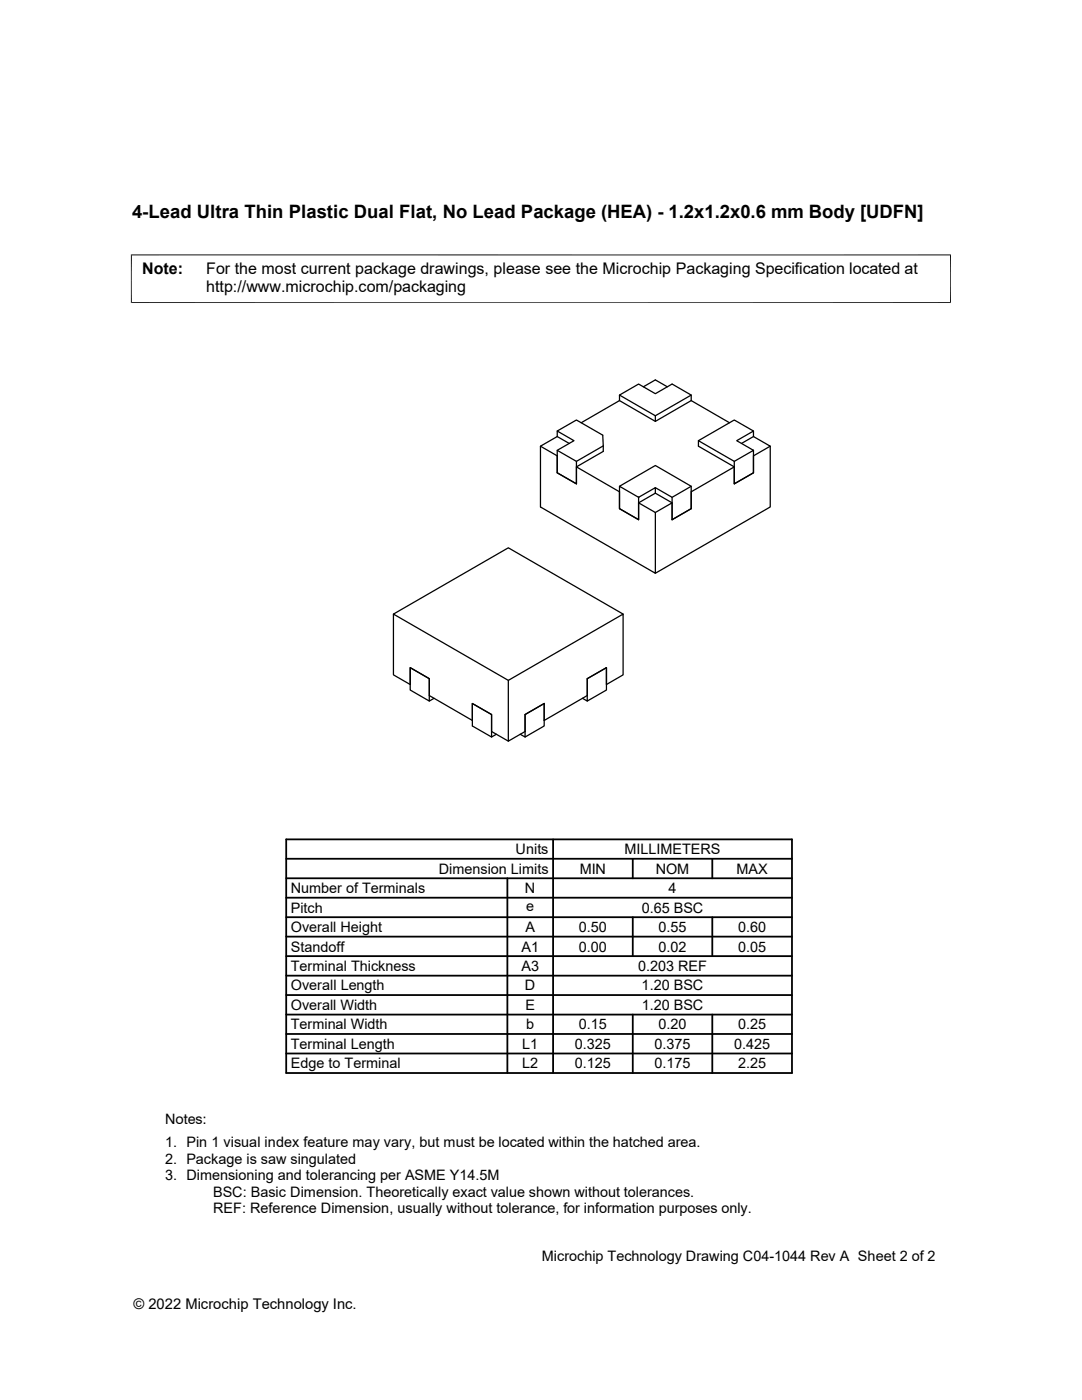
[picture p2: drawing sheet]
<svg xmlns="http://www.w3.org/2000/svg" width="216mm" height="279mm" viewBox="0 0 216 279" stroke-linecap="round" stroke-linejoin="round" font-family="sans-serif">
<defs><g id="words">
<text font-size="3.7" x="26.4" y="43.5">4-Lead Ultra Thin Plastic Dual Flat, No Lead Package (HEA) - 1.2x1.2x0.6 mm Body [UDFN]</text>
<g font-size="3.2">
<text x="28.4" y="54.6">Note:</text>
<text x="41.1" y="58.3">http://www.microchip.com/packaging</text>
<text x="41.1" y="54.6">For the most current package drawings, please see the Microchip Packaging Specification located at</text>
</g>
<g font-size="2.9">
<text x="102.9" y="170.5">Units</text>
<text x="124.6" y="170.5">MILLIMETERS</text>
<text x="58" y="178.2">Number of Terminals</text>
<text x="87.6" y="174.4">Dimension Limits</text>
<text x="104.8" y="178.2">N</text>
<text x="115.7" y="174.4">MIN</text>
<text x="130.8" y="174.4">NOM</text>
<text x="133.4" y="178.2">4</text>
<text x="147" y="174.4">MAX</text>
<text x="58" y="182.1">Pitch</text>
<text x="105" y="181.8">e</text>
<text x="128" y="182.1">0.65 BSC</text>
<text x="58" y="186">Overall Height</text>
<text x="58" y="189.9">Standoff</text>
<text x="104.1" y="189.9">A1</text>
<text x="104.8" y="186">A</text>
<text x="115.5" y="186">0.50</text>
<text x="115.5" y="189.9">0.00</text>
<text x="131.4" y="186">0.55</text>
<text x="131.4" y="189.9">0.02</text>
<text x="147.3" y="186">0.60</text>
<text x="147.3" y="189.9">0.05</text>
<text x="58" y="197.7">Overall Length</text>
<text x="58" y="193.8">Terminal Thickness</text>
<text x="104.1" y="193.8">A3</text>
<text x="104.8" y="197.7">D</text>
<text x="127.3" y="193.8">0.203 REF</text>
<text x="128" y="197.7">1.20 BSC</text>
<text x="58" y="201.6">Overall Width</text>
<text x="104.8" y="201.6">E</text>
<text x="128" y="201.6">1.20 BSC</text>
<text x="58" y="205.4">Terminal Width</text>
<text x="58" y="209.3">Terminal Length</text>
<text x="104.2" y="209.3">L1</text>
<text x="105" y="205.4">b</text>
<text x="114.7" y="209.3">0.325</text>
<text x="115.5" y="205.4">0.15</text>
<text x="130.6" y="209.3">0.375</text>
<text x="131.4" y="205.4">0.20</text>
<text x="146.5" y="209.3">0.425</text>
<text x="147.3" y="205.4">0.25</text>
<text x="58" y="213.2">Edge to Terminal</text>
<text x="104.2" y="213.2">L2</text>
<text x="114.7" y="213.2">0.125</text>
<text x="130.6" y="213.2">0.175</text>
<text x="147.3" y="213.2">2.25</text>
<text x="32.9" y="224.3">Notes:</text>
<text x="32.9" y="228.9">1. Pin 1 visual index feature may vary, but must be located within the hatched area.</text>
<text x="32.9" y="232.2">2. Package is saw singulated</text>
<text x="32.9" y="235.5">3. Dimensioning and tolerancing per ASME Y14.5M</text>
<text x="42.5" y="238.8">BSC: Basic Dimension. Theoretically exact value shown without tolerances.</text>
<text x="42.5" y="242.2">REF: Reference Dimension, usually without tolerance, for information purposes only.</text>
<text x="108.1" y="251.7">Microchip Technology Drawing C04-1044 Rev A Sheet 2 of 2</text>
<text x="26.6" y="261.3">© 2022 Microchip Technology Inc.</text>
</g>
</g></defs>
<g fill="none" stroke="#000" stroke-width=".25">
<path d="M123.6 79.9l7.2 4.2 7.1-4.2M123.6 78.8l7.2 4.2v1.1M123.6 79.9l-7.6 4.5M123.6 79.9v-1.1l3.8-2.2 3.4 2 3.3-2 3.8 2.2v1.1M128.4 77.2l2.4-1.4 2.4 1.4M137.9 78.8l-7.1 4.2M137.9 79.9l7.7 4.5M111.2 87.1l-3.4 1.9v12.2l23 13.2v-12.1l-3.4-1.9M111.2 87.1l2.4 1.4M111.2 89.9l3.8 2.2M111.2 87.1v-1.1l3.8-2.2 5.3 3 .1 3.3-5.4 3.1v3.4l-3.8-2.2v-3.4l-3.4-2M111.2 86l3.3 1.9-3.3 2v4.5l3.8 2.2v-4.5l5.4-3.1"/>
<path d="M115 93.2l8.6 4.9v3.4l3.8 2.2v-3.3l3.4-2M123.6 97l7.2-4.1 7.1 4.1v4.5l-3.8 2.2M130.8 98.4v-1.1l-3.4 2v4.4l-3.8-2.2v-4.5l3.8 2.3M130.8 98.4l3.3 2v3.3M130.8 97.3l3.3 2v4.4M137.9 97l-3.8 2.3M139.4 87.9l7.1 4.2M146.5 93.2l-8.6 4.9v3.4l-3.8 2.2M150.3 86l-3.8-2.2-7.1 4.1v1.1l7.1 4.2v3.4l3.8-2.2v-3.4l3.4-2-3.4-1.9M150.3 87.1v-1.1l-3.3 1.9 3.3 2v4.5l-3.8 2.2v-4.5l3.8-2.2M150.3 87.1l-2.3 1.4M153.7 89v12.2l-22.9 13.2"/>
<path d="M134.1 100.4l-3.3 1.9M78.5 122.6l22.9-13.3 22.9 13.3M81.9 133.2l3.8 2.2v4.5l-3.8-2.2zM86.6 139.4l-.9 .5M101.4 135.8l22.9-13.2v12.1l-3.3 1.9v-3.4l-3.8 2.2v3.4l-8.6 5v-3.4l-3.8 2.2v3.4l-3.4 1.9zM101.4 135.8l-22.9-13.2v12.1l3.4 1.9v-3.4l3.8 2.2v3.4l8.6 5v-3.4l3.8 2.2v3.4l3.3 1.9M116.2 139.4l1 .5v-4.5l3.8-2.2v4.5l-3.8 2.2M99 146.5l-.9 .6v-4.5l-3.8-2.2v4.5l3.8 2.2M108.6 140.4v4.5l-3.8 2.2M108.6 140.4l-3.8 2.2v4.5l-1-.6"/>
</g>
<path d="M26.1 50.9h163.7M26.2 50.8v9.7M189.7 50.8v9.7M26.1 60.4h163.7" fill="none" stroke="#000" stroke-width=".2"/>
<g fill="none" stroke="#000" stroke-width=".36">
<path d="M57.1 167.5h100.9v46.6h-100.9zM57.1 179.2h100.9M57.1 175.3h100.9M57.1 171.4h100.9M101.2 175.3v38.8M110.4 167.5v46.6M126.3 171.4v3.9M142.1 171.4v3.9M57.1 186.9h100.9M57.1 183h100.9M57.1 198.6h100.9M57.1 194.7h100.9"/>
<path d="M57.1 190.8h100.9M126.3 183v7.8M142.1 183v7.8M57.1 206.4h100.9M57.1 202.5h100.9M57.1 210.2h100.9M126.3 202.5v11.6M142.1 202.5v11.6"/>
</g>
<use href="#words"/>
</svg>
